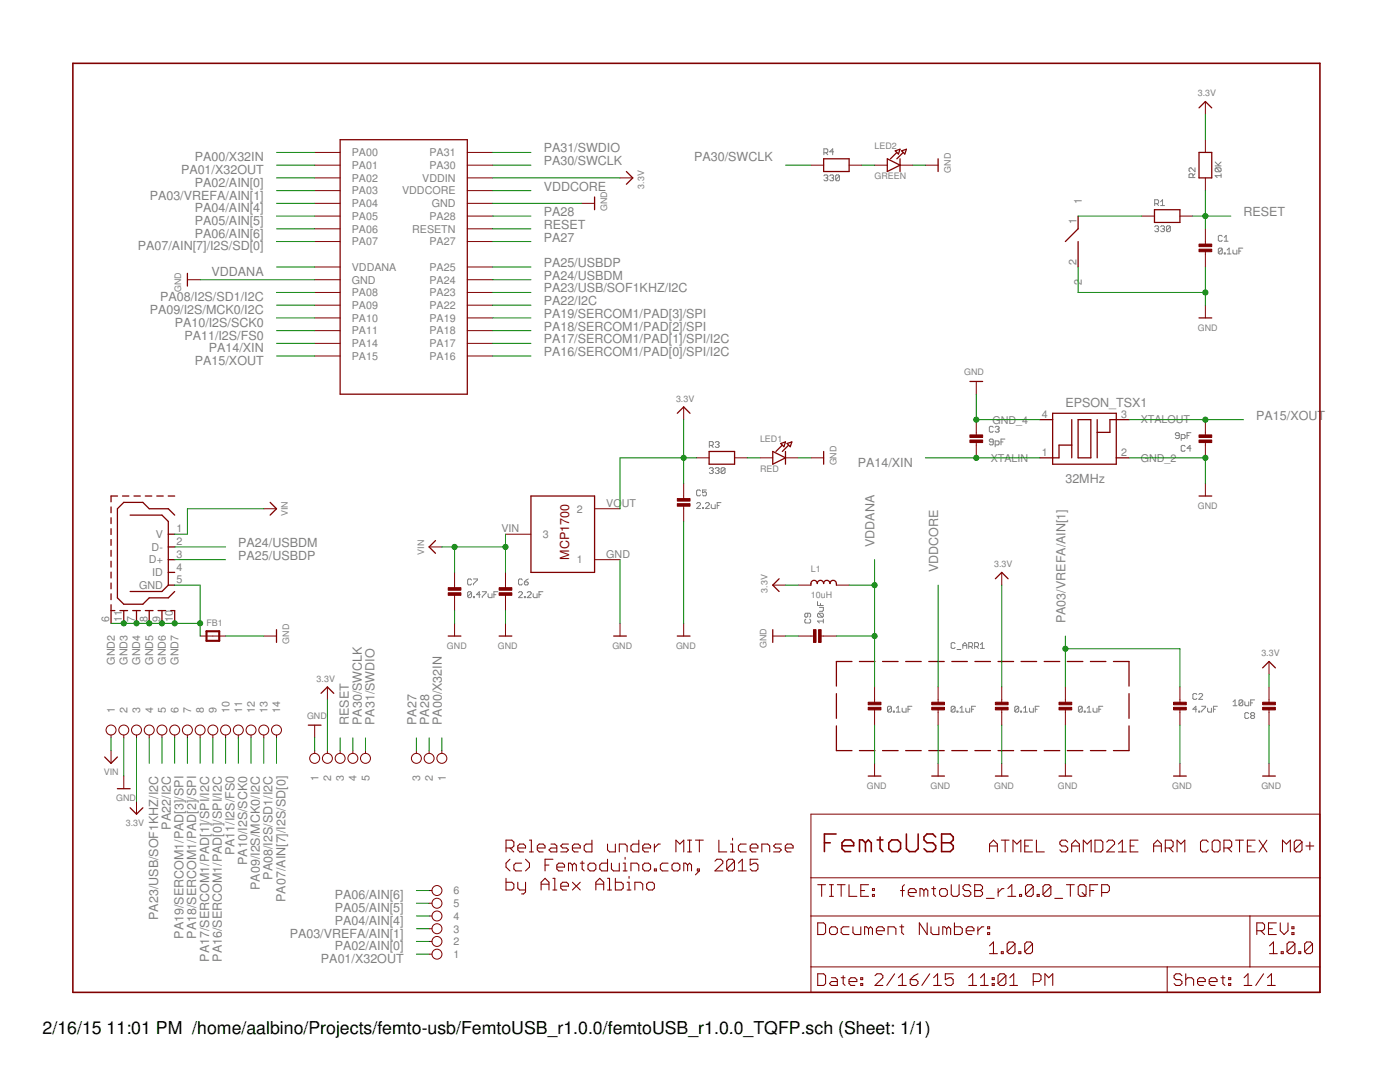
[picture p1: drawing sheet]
<svg xmlns="http://www.w3.org/2000/svg" width="279mm" height="216mm" viewBox="0 0 279 216" stroke-linecap="round" stroke-linejoin="round" font-family="sans-serif">
<defs><g id="words">
<g font-size="3.5">
<text x="8.5" y="206.4">2/16/15</text>
<text x="21.3" y="206.4">11:01 PM /home/aalbino/Projects/femto-usb/FemtoUSB_r1.0.0/femtoUSB_r1.0.0_TQFP.sch (Sheet: 1/1)</text>
</g>
<g font-size="2.5" fill="#808080">
<text x="36.1" y="34.7">PA01/X32OUT</text>
<text x="38.9" y="32.2">PA00/X32IN</text>
<text x="108.5" y="33">PA30/SWCLK</text>
<text x="108.5" y="30.4">PA31/SWDIO</text>
<text x="138.5" y="32.2">PA30/SWCLK</text>
<text x="29.9" y="39.8">PA03/VREFA/AIN[1]</text>
<text x="38.9" y="37.3">PA02/AIN[0]</text>
<text x="108.5" y="38">VDDCORE</text>
<text x="38.9" y="42.4">PA04/AIN[4]</text>
<text x="38.9" y="44.9">PA05/AIN[5]</text>
<text x="38.9" y="47.4">PA06/AIN[6]</text>
<text x="108.5" y="45.7">RESET</text>
<text x="108.5" y="43.1">PA28</text>
<text x="248.2" y="43.1">RESET</text>
<text x="27.5" y="50">PA07/AIN[7]/I2S/SD[0]</text>
<text x="108.5" y="53.3">PA25/USBDP</text>
<text x="108.5" y="48.2">PA27</text>
<text x="42.2" y="55">VDDANA</text>
<text x="108.5" y="58.3">PA23/USB/SOF1KHZ/I2C</text>
<text x="108.5" y="55.8">PA24/USBDM</text>
<text x="29.9" y="62.7">PA09/I2S/MCK0/I2C</text>
<text x="32" y="60.1">PA08/I2S/SD1/I2C</text>
<text x="34.9" y="65.2">PA10/I2S/SCK0</text>
<text x="108.5" y="66">PA18/SERCOM1/PAD[2]/SPI</text>
<text x="108.5" y="63.4">PA19/SERCOM1/PAD[3]/SPI</text>
<text x="108.5" y="60.9">PA22/I2C</text>
<text x="36.8" y="67.7">PA11/I2S/FS0</text>
<text x="41.7" y="70.3">PA14/XIN</text>
<text x="108.5" y="71">PA16/SERCOM1/PAD[0]/SPI/I2C</text>
<text x="108.5" y="68.5">PA17/SERCOM1/PAD[1]/SPI/I2C</text>
<text x="38.9" y="72.8">PA15/XOUT</text>
<text x="212.6" y="81.2">EPSON_TSX1</text>
<text x="250.7" y="83.7">PA15/XOUT</text>
<text x="171.2" y="93.1">PA14/XIN</text>
<text x="212.6" y="96.4">32MHz</text>
<text x="47.6" y="109.1">PA24/USBDM</text>
<text x="47.6" y="111.7">PA25/USBDP</text>
<text x="174.5" y="109.1" transform="rotate(-90 174.5 109.1)">VDDANA</text>
<text x="187.2" y="114.2" transform="rotate(-90 187.2 114.2)">VDDCORE</text>
<text x="212.6" y="124.4" transform="rotate(-90 212.6 124.4)">PA03/VREFA/AIN[1]</text>
<text x="69.6" y="144.7" transform="rotate(-90 69.6 144.7)">RESET</text>
<text x="72.2" y="144.7" transform="rotate(-90 72.2 144.7)">PA30/SWCLK</text>
<text x="74.7" y="144.7" transform="rotate(-90 74.7 144.7)">PA31/SWDIO</text>
<text x="83.1" y="144.7" transform="rotate(-90 83.1 144.7)">PA27</text>
<text x="85.6" y="144.7" transform="rotate(-90 85.6 144.7)">PA28</text>
<text x="88.2" y="144.7" transform="rotate(-90 88.2 144.7)">PA00/X32IN</text>
<text x="34.1" y="165.5" transform="rotate(-90 34.1 165.5)">PA22/I2C</text>
<text x="46.8" y="170.7" transform="rotate(-90 46.8 170.7)">PA11/I2S/FS0</text>
<text x="49.3" y="172.6" transform="rotate(-90 49.3 172.6)">PA10/I2S/SCK0</text>
<text x="51.9" y="177.6" transform="rotate(-90 51.9 177.6)">PA09/I2S/MCK0/I2C</text>
<text x="54.4" y="175.5" transform="rotate(-90 54.4 175.5)">PA08/I2S/SD1/I2C</text>
<text x="57" y="180" transform="rotate(-90 57 180)">PA07/AIN[7]/I2S/SD[0]</text>
<text x="66.8" y="179.5">PA06/AIN[6]</text>
<text x="31.6" y="183.6" transform="rotate(-90 31.6 183.6)">PA23/USB/SOF1KHZ/I2C</text>
<text x="66.8" y="184.6">PA04/AIN[4]</text>
<text x="66.8" y="182">PA05/AIN[5]</text>
<text x="36.6" y="187.3" transform="rotate(-90 36.6 187.3)">PA19/SERCOM1/PAD[3]/SPI</text>
<text x="39.2" y="187.3" transform="rotate(-90 39.2 187.3)">PA18/SERCOM1/PAD[2]/SPI</text>
<text x="41.7" y="191.9" transform="rotate(-90 41.7 191.9)">PA17/SERCOM1/PAD[1]/SPI/I2C</text>
<text x="44.3" y="191.9" transform="rotate(-90 44.3 191.9)">PA16/SERCOM1/PAD[0]/SPI/I2C</text>
<text x="57.8" y="187.1">PA03/VREFA/AIN[1]</text>
<text x="66.8" y="189.6">PA02/AIN[0]</text>
<text x="64.1" y="192.2">PA01/X32OUT</text>
</g>
<text font-size="2.5" fill="#800000" x="113.6" y="111.7" transform="rotate(-90 113.6 111.7)">MCP1700</text>
<g font-size="2.1" fill="#808080">
<text x="70.2" y="31.2">PA00</text>
<text x="70.2" y="33.7">PA01</text>
<text x="85.7" y="33.7">PA30</text>
<text x="85.7" y="31.2">PA31</text>
<text x="70.2" y="38.8">PA03</text>
<text x="70.2" y="41.3">PA04</text>
<text x="70.2" y="36.3">PA02</text>
<text x="80.2" y="38.8">VDDCORE</text>
<text x="84.3" y="36.3">VDDIN</text>
<text x="86.2" y="41.3">GND</text>
<text x="215.9" y="40.8" transform="rotate(-90 215.9 40.8)">1</text>
<text x="70.2" y="43.9">PA05</text>
<text x="70.2" y="46.4">PA06</text>
<text x="82.3" y="46.4">RESETN</text>
<text x="85.7" y="43.9">PA28</text>
<text x="214.8" y="44.7" transform="rotate(-90 214.8 44.7)">1</text>
<text x="70.2" y="49">PA07</text>
<text x="85.7" y="49">PA27</text>
<text x="214.8" y="52.9" transform="rotate(-90 214.8 52.9)">2</text>
<text x="70.2" y="54">VDDANA</text>
<text x="70.2" y="56.6">GND</text>
<text x="70.2" y="59.1">PA08</text>
<text x="85.7" y="59.1">PA23</text>
<text x="85.7" y="56.6">PA24</text>
<text x="85.7" y="54">PA25</text>
<text x="215.9" y="56.8" transform="rotate(-90 215.9 56.8)">2</text>
<text x="70.2" y="61.6">PA09</text>
<text x="70.2" y="64.2">PA10</text>
<text x="85.7" y="64.2">PA19</text>
<text x="85.7" y="61.7">PA22</text>
<text x="70.2" y="66.7">PA11</text>
<text x="70.2" y="69.3">PA14</text>
<text x="70.2" y="71.8">PA15</text>
<text x="85.7" y="71.8">PA16</text>
<text x="85.7" y="69.3">PA17</text>
<text x="85.7" y="66.7">PA18</text>
<text x="207.9" y="83.4">4</text>
<text x="223.8" y="83.4">3</text>
<text x="198.1" y="84.5">GND_4</text>
<text x="227.7" y="84.5">XTALOUT</text>
<text x="197.7" y="92.1">XTALIN</text>
<text x="207.9" y="91">1</text>
<text x="223.8" y="91">2</text>
<text x="227.7" y="92.1">GND_2</text>
<text x="121" y="101.2">VO</text>
<text x="124.1" y="101.2">UT</text>
<text x="31.1" y="107.4">V</text>
<text x="35.2" y="106.2">1</text>
<text x="100.1" y="106.2">VIN</text>
<text x="108.3" y="107.4">3</text>
<text x="115.1" y="102.3">2</text>
<text x="29.7" y="112.4">D+</text>
<text x="30.3" y="109.9">D-</text>
<text x="35.2" y="108.8">2</text>
<text x="35.2" y="111.3">3</text>
<text x="35.2" y="113.9">4</text>
<text x="115.1" y="112.4">1</text>
<text x="121" y="111.3">GND</text>
<text x="27.8" y="117.5">GND</text>
<text x="30.4" y="115">ID</text>
<text x="35.2" y="116.4">5</text>
<text x="21.8" y="124" transform="rotate(-90 21.8 124)">6</text>
<text x="24.3" y="124" transform="rotate(-90 24.3 124)">11</text>
<text x="26.9" y="124" transform="rotate(-90 26.9 124)">7</text>
<text x="29.4" y="124" transform="rotate(-90 29.4 124)">8</text>
<text x="32" y="124" transform="rotate(-90 32 124)">9</text>
<text x="34.5" y="124" transform="rotate(-90 34.5 124)">10</text>
<text x="22.9" y="132.7" transform="rotate(-90 22.9 132.7)">GND2</text>
<text x="25.5" y="132.7" transform="rotate(-90 25.5 132.7)">GND3</text>
<text x="28" y="132.7" transform="rotate(-90 28 132.7)">GND4</text>
<text x="30.5" y="132.7" transform="rotate(-90 30.5 132.7)">GND5</text>
<text x="33.1" y="132.7" transform="rotate(-90 33.1 132.7)">GND6</text>
<text x="35.6" y="132.7" transform="rotate(-90 35.6 132.7)">GND7</text>
<text x="22.9" y="142.4" transform="rotate(-90 22.9 142.4)">1</text>
<text x="25.5" y="142.4" transform="rotate(-90 25.5 142.4)">2</text>
<text x="28" y="142.4" transform="rotate(-90 28 142.4)">3</text>
<text x="30.5" y="142.4" transform="rotate(-90 30.5 142.4)">4</text>
<text x="33.1" y="142.4" transform="rotate(-90 33.1 142.4)">5</text>
<text x="35.6" y="142.4" transform="rotate(-90 35.6 142.4)">6</text>
<text x="38.2" y="142.4" transform="rotate(-90 38.2 142.4)">7</text>
<text x="40.7" y="142.4" transform="rotate(-90 40.7 142.4)">8</text>
<text x="43.2" y="142.4" transform="rotate(-90 43.2 142.4)">9</text>
<text x="45.8" y="142.4" transform="rotate(-90 45.8 142.4)">10</text>
<text x="48.3" y="142.4" transform="rotate(-90 48.3 142.4)">11</text>
<text x="50.9" y="142.4" transform="rotate(-90 50.9 142.4)">12</text>
<text x="53.4" y="142.4" transform="rotate(-90 53.4 142.4)">13</text>
<text x="55.9" y="142.4" transform="rotate(-90 55.9 142.4)">14</text>
<text x="63.6" y="155.8" transform="rotate(-90 63.6 155.8)">1</text>
<text x="66.1" y="155.8" transform="rotate(-90 66.1 155.8)">2</text>
<text x="68.6" y="155.8" transform="rotate(-90 68.6 155.8)">3</text>
<text x="71.2" y="155.8" transform="rotate(-90 71.2 155.8)">4</text>
<text x="73.7" y="155.8" transform="rotate(-90 73.7 155.8)">5</text>
<text x="83.9" y="155.8" transform="rotate(-90 83.9 155.8)">3</text>
<text x="86.4" y="155.8" transform="rotate(-90 86.4 155.8)">2</text>
<text x="88.9" y="155.8" transform="rotate(-90 88.9 155.8)">1</text>
<text x="90.5" y="178.5">6</text>
<text x="90.5" y="183.5">4</text>
<text x="90.5" y="181">5</text>
<text x="90.5" y="191.2">1</text>
<text x="90.5" y="188.6">2</text>
<text x="90.5" y="186.1">3</text>
</g>
<g font-size="1.8" fill="#808080">
<text x="239" y="19.2">3.3V</text>
<text x="174.5" y="29.8">LED2</text>
<text x="174.5" y="35.7">GREEN</text>
<text x="189.8" y="34.5" transform="rotate(-90 189.8 34.5)">GND</text>
<text x="128.6" y="37.6" transform="rotate(-90 128.6 37.6)">3.3V</text>
<text x="121.2" y="42.1" transform="rotate(-90 121.2 42.1)">GND</text>
<text x="36.1" y="58.2" transform="rotate(-90 36.1 58.2)">GND</text>
<text x="239" y="66">GND</text>
<text x="192.4" y="74.9">GND</text>
<text x="134.9" y="80.2">3.3V</text>
<text x="151.7" y="88.2">LED1</text>
<text x="151.7" y="94.2">RED</text>
<text x="166.9" y="92.9" transform="rotate(-90 166.9 92.9)">GND</text>
<text x="239" y="101.5">GND</text>
<text x="57.5" y="103" transform="rotate(-90 57.5 103)">VIN</text>
<text x="84.6" y="110.7" transform="rotate(-90 84.6 110.7)">VIN</text>
<text x="198.4" y="113.2">3.3V</text>
<text x="153.2" y="118.3" transform="rotate(-90 153.2 118.3)">3.3V</text>
<text x="161.8" y="119.3">10uH</text>
<text x="161.8" y="114.2">L1</text>
<text x="41.2" y="125">FB1</text>
<text x="57.7" y="128.4" transform="rotate(-90 57.7 128.4)">GND</text>
<text x="89.2" y="129.5">GND</text>
<text x="99.4" y="129.5">GND</text>
<text x="122.2" y="129.5">GND</text>
<text x="134.9" y="129.5">GND</text>
<text x="152.9" y="129.3" transform="rotate(-90 152.9 129.3)">GND</text>
<text x="251.7" y="131">3.3V</text>
<text x="63.2" y="136.1">3.3V</text>
<text x="61.3" y="143.4">GND</text>
<text x="20.7" y="154.6">VIN</text>
<text x="23.2" y="159.9">GND</text>
<text x="173" y="157.4">GND</text>
<text x="185.7" y="157.4">GND</text>
<text x="198.4" y="157.4">GND</text>
<text x="211.1" y="157.4">GND</text>
<text x="234" y="157.4">GND</text>
<text x="251.7" y="157.4">GND</text>
<text x="25.1" y="164.7">3.3V</text>
</g>
</g></defs>
<g fill="none" stroke="#808080" stroke-width=".2">
<path d="M164.4 35.1l.2-.2h.4l.2 .2-.2 .4M164.4 30.5h.6l.2-.2v-.4l-.2-.2h-.6v1.2M164.8 35.5h.2M164.8 30.5l.4 .4M165 35.5l.2 .2-.2 .4h-.4l-.2-.2M165.6 35.1l.2-.2h.4l.2 .2-.2 .4M166 35.5h.2M166.2 35.5l.2 .2-.2 .4h-.4l-.2-.2M166.4 30.3h-.8l.6-.6v1.2M167.5 35.1l-.2-.2h-.3l-.2 .2v.8M167.5 35.1v.8l-.2 .2h-.3l-.2-.2M167.5 35.1l-.7 .8"/>
<path d="M238.1 35.4v-.5l-.2-.2h-.4l-.2 .2v.5h1.2M238.5 33.5v.8l-.8-.8-.4 .2v.4l.2 .2M238.5 34.7l-.4 .4M242.5 33.1h1.2M242.5 32.3l.8 .8M242.7 33.5h.8l.2 .2v.4l-.2 .2M242.7 33.5l-.2 .2v.4l.2 .2h.8M242.7 33.5l.8 .8M243.7 35.1h-1.2l.4 .3M243.7 34.7v.7M243.7 32.3l-.6 .6M230.4 45.3l.3-.2h.3l.2 .2-.2 .4"/>
<path d="M230.4 40.6h.6l.2-.2v-.4l-.2-.1h-.6v1.1M230.8 45.7h.2M230.8 40.6l.4 .4M231 45.7l.2 .1-.2 .4h-.3l-.3-.2M231.6 45.3l.2-.2h.4l.2 .2-.2 .4M231.6 40.3l.4-.4v1.1M231.6 41h.8M232 45.7h.2M232.2 45.7l.2 .1-.2 .4h-.4l-.2-.2M233.6 45.3l-.2-.2h-.4l-.2 .2v.7M233.6 45.3v.7l-.2 .2h-.4l-.2-.2M233.6 45.3l-.8 .7"/>
<path d="M243.9 47.2l-.2-.2h-.3l-.3 .2v.7l.3 .2h.3l.2-.2M243.9 49.7l-.2-.2h-.3l-.3 .2v.8M243.9 49.7v.8l-.2 .2h-.3l-.3-.2M243.9 49.7l-.8 .8M244.3 50.5h.2v.2h-.2zM244.3 48.1h.8M244.3 47.4l.4-.4v1.1M244.9 50.7h.8M244.9 49.9l.4-.4v1.2M246.1 49.9v.6l.2 .2h.5v-.8M247.2 50.1h.4M248 49.5h-.8v1.2"/>
<path d="M139.8 98l-.2-.2h-.4l-.2 .2v.7l.2 .2h.4l.2-.2M141 97.8h-.8v.5l.4-.2 .4 .2v.4l-.2 .2h-.4l-.2-.2M141.6 93.5l.2-.2h.4l.1 .2-.1 .4M141.6 88.9h.6l.1-.2v-.4l-.1-.2h-.6v1.2M142 93.9h.2M142 88.9l.3 .4M142.2 93.9l.1 .2-.1 .4h-.4l-.2-.2M142.7 93.5l.2-.2h.4l.2 .2-.2 .4M142.7 88.3l.2-.2h.4l.2 .2-.2 .4M143.1 93.9h.2M143.1 88.7h.2M143.3 93.9l.2 .2-.2 .4h-.4l-.2-.2"/>
<path d="M143.3 88.7l.2 .2-.2 .4h-.4l-.2-.2M144.7 93.5l-.2-.2h-.4l-.2 .2v.8M144.7 93.5v.8l-.2 .2h-.4l-.2-.2M144.7 93.5l-.8 .8M198.2 88.2h-.6l-.2-.2 .2-.4h.4l.2 .2v.8l-.2 .2h-.4l-.2-.2M198.2 85.3l-.2-.2h-.4l-.2 .2v.7l.2 .2h.4l.2-.2M198.6 88.8h.6l.2-.2v-.4l-.2-.2h-.6v1.2M198.6 85.3l.2-.2h.4l.2 .2-.2 .3M199 85.6h.2M199.2 85.6l.2 .2-.2 .4h-.4l-.2-.2M199.8 88.2h.4M200.6 87.6h-.8v1.2"/>
<path d="M235.4 86.9h-.6l-.2-.2 .2-.4h.3l.3 .2v.8l-.3 .2h-.3l-.2-.2M235.7 87.5h.6l.2-.2v-.4l-.2-.2h-.6v1.2M236.5 89.1l-.2-.2h-.4l-.2 .2v.8l.2 .1h.4l.2-.1M236.9 86.9h.4M237.7 86.3h-.8v1.2M237.7 89.5h-.8l.6-.6v1.1M94.1 118.3v.7l-.2 .3h-.4l-.2-.3M94.1 118.3l-.2-.2h-.4l-.2 .2v.7M94.1 115.7l-.2-.2h-.4l-.2 .2v.8l.2 .2h.4l.2-.2M94.1 118.3l-.8 .7M94.5 119h.2v.3h-.2zM94.5 115.5h.8v.2l-.8 .8v.2"/>
<path d="M95.8 118.7h-.7l.6-.6v1.2M96.2 118.1h.8v.2l-.8 .7v.3M97.4 118.5v.5l.2 .3h.6v-.8M98.6 118.7h.4M99.4 118.1h-.8v1.2M103.5 118.3l.2-.2h.4l.1 .2v.2l-.7 .8h.7M104.2 115.7l-.1-.2h-.4l-.2 .2v.8l.2 .2h.4l.1-.2M104.6 119h.2v.3h-.2zM104.6 116.1h.6l.2 .4-.2 .2h-.4l-.2-.2zM105.2 118.3l.2-.2h.4l.2 .2v.2l-.8 .8h.8M105.4 115.5l-.8 .6M106.4 118.5v.5l.2 .3h.6v-.8"/>
<path d="M107.6 118.7h.3M108.4 118.1h-.8v1.2M139 100.5l.2-.2h.4l.2 .2v.2l-.8 .8h.8M140.2 101.3h.2v.2h-.2zM140.8 100.5l.2-.2h.4l.2 .2v.2l-.8 .8h.8M141.9 100.7v.6l.3 .2h.5v-.8M143.1 100.9h.4M143.9 100.3h-.8v1.2M160.8 123.5l-.2 .2v.4l.2 .2h.8l.2-.2v-.4l-.2-.2M161.2 122.4v.6l-.2 .1-.4-.1v-.4l.2-.2h.8l.2 .2v.4l-.2 .1M163.2 120v.8h1.1M163.3 122.4h.8l.2 .2v.4l-.2 .1"/>
<path d="M163.3 122.4l-.1 .2v.4l.1 .1h.8M163.3 122.4l.8 .7M163.5 121.2h.8v.6l-.2 .2h-.6M163.7 120.4v.4M164.3 123.9h-1.1l.3 .4M164.3 123.5v.8M190.6 128.4l-.2-.2h-.4l-.2 .2v.8l.2 .2h.4l.2-.2M191 129.6h.8M192.2 129.4v-.8l.4-.4 .3 .4v.8M192.2 128.8h.7M193.3 129h.6l.2-.2v-.4l-.2-.2h-.6v1.2M193.7 129l.4 .4"/>
<path d="M194.5 129h.6l.2-.2v-.4l-.2-.2h-.6v1.2M194.9 129l.4 .4M195.7 129.4h.7M195.7 128.6l.3-.4v1.2M238.8 138.6l-.1-.2h-.4l-.2 .2v.8l.2 .2h.4l.1-.2M239.2 138.6l.2-.2h.4l.2 .2v.2l-.8 .8h.8M248 139.8l-.2-.1h-.3l-.2 .1v.8M248 139.8v.8l-.2 .2h-.3l-.2-.2M248 139.8l-.7 .8M250.4 139.7h-.8v1.1M177.9 141.1v.8l-.2 .2h-.4l-.2-.2M177.9 141.1l-.2-.2h-.4l-.2 .2v.8"/>
<path d="M177.9 141.1l-.8 .8M178.3 141.9h.2v.2h-.2zM178.9 142.1h.8M178.9 141.3l.4-.4v1.2M180 141.3v.6l.2 .2h.6v-.8M181.2 141.5h.4M182 140.9h-.8v1.2M190.6 141.1v.8l-.2 .2h-.4l-.2-.2M190.6 141.1l-.2-.2h-.4l-.2 .2v.8M190.6 141.1l-.8 .8M191 141.9h.2v.2h-.2zM191.6 142.1h.8"/>
<path d="M191.6 141.3l.4-.4v1.2M192.7 141.3v.6l.2 .2h.6v-.8M193.9 141.5h.4M194.7 140.9h-.8v1.2M203.3 141.1v.8l-.2 .2h-.4l-.2-.2M203.3 141.1l-.2-.2h-.4l-.2 .2v.8M203.3 141.1l-.8 .8M203.7 141.9h.2v.2h-.2zM204.3 142.1h.7M204.3 141.3l.4-.4v1.2M205.4 141.3v.6l.2 .2h.6v-.8M206.6 141.5h.4"/>
<path d="M207.4 140.9h-.8v1.2M216 141.1v.8l-.2 .2h-.4l-.2-.2M216 141.1l-.2-.2h-.4l-.2 .2v.8M216 141.1l-.8 .8M216.4 141.9h.2v.2h-.2zM217 142.1h.7M217 141.3l.4-.4v1.2M218.1 141.3v.6l.2 .2h.6v-.8M219.3 141.5h.4M220.1 140.9h-.8v1.2M238.8 141.5h-.7l.6-.6v1.2M239.2 141.9h.2v.2h-.2z"/>
<path d="M239.8 140.9h.8v.2l-.8 .8v.2M241 141.3v.6l.2 .2h.6v-.8M242.2 141.5h.3M243 140.9h-.8v1.2M246.1 140l.4-.3v1.1M246.1 140.8h.8M248.4 140v.6l.2 .2h.6v-.8M249.2 142.4l-.2-.2h-.4l-.2 .2v.8l.2 .2h.4l.2-.2M249.6 140.3h.4M249.8 142.8l-.2-.2 .2-.4h.4l.2 .2-.2 .4M249.8 142.8l-.2 .2 .2 .4h.4l.2-.2-.2-.4M249.8 142.8h.4"/>
</g>
<g fill="none" stroke="#800000" stroke-width=".32">
<path d="M14.5 12.6h248.9v185.4h-248.9zM164.5 168.2h1.2M166.9 166.4h-2.4v3.5M168 168.8h2.4v-.6l-.6-.6h-1.2l-.6 .6v1.2l.6 .5h1.2M172.7 168.2l-.6-.6h-.6v2.3M172.7 168.2v1.7M172.7 168.2l.6-.6 .6 .6v1.7M175 167.6h1.2M175.6 167v2.4l.6 .5M177.4 168.2l.6-.6h1.1l.6 .6v1.2l-.6 .5h-1.1l-.6-.5zM180.9 166.4v3l.6 .5h1.1l.6-.5v-3M186.7 167l-.5-.6h-1.2l-.6 .6v.6l.6 .6h1.2l.5 .6v.6l-.5 .5h-1.2l-.6-.5"/>
<path d="M187.9 166.4h1.8l.5 .6v.6l-.5 .6 .5 .6v.6l-.5 .5h-1.8zM187.9 168.2h1.8"/>
</g>
<g fill="none" stroke="#800000" stroke-width=".21">
<path d="M101 169.2h1.2l.4-.4v-.8l-.4-.4h-1.2v2.4M101 175.3v2.3h1.2l.4-.4v-.8l-.4-.4h-1.2M101.8 171.4l-.8 .8v.8l.8 .8M101.8 169.2l.8 .8M103.3 169.2h1.6v-.4l-.4-.4h-.8l-.4 .4v.8l.4 .4h.8M103.3 176v1.2l.4 .4h1.2M104.1 172.2h-1.2l-.3 .4v.8l.3 .4h1.2M104.9 176v2l-.4 .4h-.4M104.9 171.4l.8 .8v.8l-.8 .8M105.7 167.6h.3v2.4M105.7 170h.7M107.2 169.2h1.6v-.4l-.4-.4h-.8l-.4 .4v.8l.4 .4h.8"/>
<path d="M108 177.6v-1.6l.8-.7 .8 .7v1.6M108 176.4h1.6M108.8 172.6h.8M110 168.4h.7l.4 .4v1.2h-1.1l-.4-.4 .4-.4h1.1M110.3 171.4h-1.5v2.4M110.3 177.6h.8M110.3 175.3h.4v2.3M111.1 173h1.6v-.4l-.4-.4h-.8l-.4 .4v.8l.4 .4h.8M111.9 176.8h1.6v-.4l-.4-.4h-.8l-.4 .4v.8l.4 .4h.8M113.5 168.4h-1.2l-.4 .4 .4 .4h.8l.4 .4-.4 .4h-1.2M114.2 169.2h1.6v-.4l-.4-.4h-.8l-.4 .4v.8l.4 .4h.8M114.2 172.6v1.2"/>
<path d="M114.2 172.6l-.3-.4h-.4v1.6M114.2 172.6l.4-.4 .4 .4v1.2M114.2 176l1.6 1.6M115.8 172.2h.8M115.8 176l-1.6 1.6M116.2 171.8v1.6l.4 .4M117.3 172.6l.5-.4h.7l.4 .4v.8l-.4 .4h-.7l-.5-.4zM118.1 167.6v2.4h-1.1l-.4-.4v-.8l.4-.4h1.1M118.9 177.6v-1.6l.8-.7 .8 .7v1.6M118.9 176.4h1.6M121.2 168.4v1.2l.4 .4h1.2v-1.6M121.2 171.4v2.4h-1.1l-.4-.4v-.8l.4-.4h1.1"/>
<path d="M121.2 177.6h.8M121.2 175.3h.4v2.3M122 172.2v1.2l.4 .4h1.2v-1.6M122.8 175.3v2.3h1.2l.4-.4v-.8l-.4-.4h-1.2M123.6 170v-1.6h1.2l.4 .4v1.2M124.4 172.2h.4v1.6M124.4 173.8h.8M124.8 171.1v.3M125.2 177.6h.7M125.2 176h.3v1.6M125.5 174.9v.4M125.9 173.8v-1.6h1.2l.4 .4v1.2"/>
<path d="M126.7 177.6v-1.6h1.2l.4 .4v1.2M127.5 167.6v2.4h-1.2l-.4-.4v-.8l.4-.4h1.2M128.3 169.2h1.5v-.4l-.4-.4h-.7l-.4 .4v.8l.4 .4h.7M128.7 172.2h.7l.4 .4v.8l-.4 .4h-.7l-.4-.4v-.8zM129.1 176.4l.3-.4h.8l.4 .4v.8l-.4 .4h-.8l-.3-.4zM130.6 168.4v1.6M130.6 173.4h.4v.4h-.4zM131.8 168.4h-.4l-.8 .8M133.3 172.2h-1.1l-.4 .4v.8l.4 .4h1.1M134.5 172.2h.8l.4 .4v.8l-.4 .4h-.8l-.4-.4v-.8zM134.9 170v-2.4l.8 .8 .8-.8v2.4M137.2 167.6h.8"/>
<path d="M137.2 170h.8M137.2 172.6l-.4-.4h-.3v1.6M137.2 172.6v1.2M137.2 172.6l.4-.4 .4 .4v1.2M137.6 167.6v2.4M138.8 167.6h1.6M139.2 173.4h.4v.4h-.4zM139.6 167.6v2.4M139.6 173.8l-.8 .8M142.7 171.8l.4-.4h.7l.5 .4v.4l-1.6 1.6h1.6M143.5 167.6v2.4h1.5M145.8 170h.8"/>
<path d="M145.8 168.4h.4v1.6M146.2 167.3v.3M146.6 171.8v1.6l-.4 .4h-.8l-.4-.4M146.6 171.8l-.4-.4h-.8l-.4 .4v1.6M146.6 171.8l-1.6 1.6M147.4 173.8h1.5M147.4 172.2l.7-.8v2.4M148.9 168.4h-1.1l-.4 .4v.8l.4 .4h1.1M149.7 169.2h1.6v-.4l-.4-.4h-.8l-.4 .4v.8l.4 .4h.8M151.3 171.4h-1.6v1.2l.8-.4h.4l.4 .4v.8l-.4 .4h-.8l-.4-.4M152 170v-1.6h1.2l.4 .4v1.2M155.9 168.4h-1.1l-.4 .4 .4 .4h.8l.3 .4-.3 .4h-1.2"/>
<path d="M156.7 169.2h1.6v-.4l-.4-.4h-.8l-.4 .4v.8l.4 .4h.8M163.2 176.5h1.6M164 176.5v2.4M165.5 176.5h.8M165.5 178.9h.8M165.9 176.5v2.4M167.1 176.5h1.6M167.9 176.5v2.4M169.4 176.5v2.4h1.6M171.8 177.7h.8M173.3 176.5h-1.5v2.4h1.5M174.1 178.5h.4v.4h-.4z"/>
<path d="M174.1 177.3h.4v.4h-.4zM179.7 177.7h.8M180.5 176.5l-.4 .4v2M181.3 178.1h1.5v-.4l-.4-.4h-.7l-.4 .4v.8l.4 .4h.7M184.4 177.7l-.4-.4h-.4v1.6M184.4 177.7v1.2M184.4 177.7l.4-.4 .4 .4v1.2M185.9 177.3h.8M186.3 176.9v1.6l.4 .4M187.5 177.7l.4-.4h.8l.4 .4v.8l-.4 .4h-.8l-.4-.4zM189.8 176.5v2l.4 .4h.8l.4-.4v-2M193.7 176.9l-.3-.4h-.8l-.4 .4v.4l.4 .4h.8l.3 .4v.4l-.3 .4h-.8l-.4-.4"/>
<path d="M194.5 176.5h1.2l.4 .4v.4l-.4 .4 .4 .4v.4l-.4 .4h-1.2zM194.5 177.7h1.2M196.8 179.3h1.6M197.5 170v-1.6l.8-.8 .8 .8v1.6M197.5 168.8h1.6M199.2 177.3v1.6M199.8 167.6h1.6M200.4 177.3h-.4l-.8 .8M200.6 167.6v2.4M201.1 178.9h1.6M201.1 177.3l.8-.8v2.4M202.2 170v-2.4l.7 .8 .8-.8v2.4"/>
<path d="M203.5 178.5h.4v.4h-.4zM204.5 168.8h.8M206.1 167.6h-1.6v2.4h1.6M206.2 176.9v1.6l-.4 .4h-.8l-.3-.4M206.2 176.9l-.4-.4h-.8l-.3 .4v1.6M206.2 176.9l-1.5 1.6M206.8 167.6v2.4h1.6M207 178.5h.4v.4h-.4zM209.7 176.9l-.4-.4h-.7l-.4 .4v1.6M209.7 176.9v1.6l-.4 .4h-.7l-.4-.4M209.7 176.9l-1.5 1.6M210.5 179.3h1.6"/>
<path d="M212.8 176.5h1.6M213.1 168l-.4-.4h-.8l-.4 .4v.4l.4 .4h.8l.4 .4v.4l-.4 .4h-.8l-.4-.4M213.6 176.5v2.4M213.9 168.8h1.5M213.9 170v-1.6l.7-.8 .8 .8v1.6M215.2 176.9l.4-.4h.7l.4 .4v1.6l-.4 .4h-.7l-.4-.4zM216 178.1l.7 .8M216.2 170v-2.4l.8 .8 .8-.8v2.4M217.5 177.7h.8M218.5 167.6h1.2l.4 .4v1.6l-.4 .4h-1.2zM219.1 176.5h-1.6v2.4M219.9 178.1h1.1l.4-.4v-.8l-.4-.4h-1.1v2.4"/>
<path d="M220.9 168l.4-.4h.7l.4 .4v.4l-1.5 1.6h1.5M223.2 170h1.6M223.2 168.4l.8-.8v2.4M225.6 168.8h.7M227.1 167.6h-1.5v2.4h1.5M230.2 168.8h1.6M230.2 170v-1.6l.8-.8 .8 .8v1.6M232.6 169.2h1.1l.4-.4v-.8l-.4-.4h-1.1v2.4M233.3 169.2l.8 .8M234.9 170v-2.4l.8 .8 .8-.8v2.4M241.1 168l-.4-.4h-.7l-.4 .4v1.6l.4 .4h.7l.4-.4M241.9 168l.4-.4h.8l.4 .4v1.6l-.4 .4h-.8l-.4-.4z"/>
<path d="M244.3 169.2h1.1l.4-.4v-.8l-.4-.4h-1.1v2.4M245 169.2l.8 .8M246.6 167.6h1.6M247.4 167.6v2.4M248.9 168.8h.8M250.5 167.6h-1.6v2.4h1.6M251.3 167.6l1.5 2.4M252.8 167.6l-1.5 2.4M255.9 170v-2.4l.8 .8 .8-.8v2.4M259.8 168l-.3-.4h-.8l-.4 .4v1.6M259.8 168v1.6l-.3 .4h-.8l-.4-.4M259.8 168l-1.5 1.6"/>
<path d="M260.6 168.8h1.6M261.4 168v1.6M163.2 184.1h1.2l.4 .4v1.6l-.4 .4h-1.2zM163.2 194.3h1.2l.4 .4v1.6l-.4 .3h-1.2zM165.5 185.3l.4-.4h.8l.4 .4v.8l-.4 .4h-.8l-.4-.4zM165.9 195.1h.8l.4 .4v1.1h-1.2l-.4-.3 .4-.4h1.2M167.9 195.1h.8M168.3 194.7v1.6l.4 .3M169.4 195.9h1.6v-.4l-.4-.4h-.8l-.4 .4v.8l.4 .3h.8M169.4 184.9h-1.1l-.4 .4v.8l.4 .4h1.1M170.2 184.9v1.2l.4 .4h1.2v-1.6M171.8 196.3h.4v.3h-.4z"/>
<path d="M171.8 195.1h.4v.4h-.4zM173.3 185.3l-.3-.4h-.4v1.6M173.3 185.3l.4-.4 .4 .4v1.2M173.3 185.3v1.2M174.6 194.7l.4-.4h.8l.4 .4v.4l-1.6 1.5h1.6M174.9 185.7h1.6v-.4l-.4-.4h-.8l-.4 .4v.8l.4 .4h.8M177.2 186.5v-1.6h1.2l.4 .4v1.2M178.5 194.3l-1.5 2.3M179.3 196.6h1.6M179.3 195.1l.8-.8v2.3M179.6 184.9h.8M180 184.5v1.6l.4 .4"/>
<path d="M181.7 195.5h1.1l.4 .4v.4l-.4 .3h-.8l-.3-.3zM183.2 194.3l-.8 .4-.7 .8M185 184.1v2.4l-1.5-2.4v2.4M185.5 194.3l-1.5 2.3M185.8 184.9v1.2l.4 .4h1.2v-1.6M186.3 196.6h1.6M186.3 195.1l.8-.8v2.3M188.9 185.3l-.4-.4h-.3v1.6M188.9 185.3v1.2M188.9 185.3l.4-.4 .4 .4v1.2M190.2 194.3h-1.5v1.2l.7-.4h.4l.4 .4v.8l-.4 .3h-.7l-.4-.3M190.5 184.1v2.4h1.2l.3-.4v-.8l-.3-.4h-1.2"/>
<path d="M192.8 185.7h1.6v-.4l-.4-.4h-.8l-.4 .4v.8l.4 .4h.8M193.3 196.6h1.6M193.3 195.1l.8-.8v2.3M195.2 184.9v1.6M195.7 196.6h1.5M195.7 195.1l.7-.8v2.3M196.3 184.9h-.4l-.7 .8M197.1 186.1h.4v.4h-.4zM197.1 184.9h.4v.4h-.4zM197.5 190.3h1.6M197.5 188.7l.8-.7v2.3M198 196.3h.4v.3h-.4z"/>
<path d="M198 195.1h.4v.4h-.4zM199.8 189.9h.4v.4h-.4zM200.7 194.7v1.6l-.3 .3h-.8l-.4-.3M200.7 194.7l-.3-.4h-.8l-.4 .4v1.6M200.7 194.7l-1.5 1.6M201.5 196.6h1.6M201.5 195.1l.8-.8v2.3M202.6 188.3v1.6l-.4 .4h-.8l-.4-.4M202.6 188.3l-.4-.3h-.8l-.4 .3v1.6M202.6 188.3l-1.6 1.6M203.3 189.9h.4v.4h-.4zM206.1 188.3v1.6l-.4 .4h-.8l-.4-.4"/>
<path d="M206.1 188.3l-.4-.3h-.8l-.4 .3v1.6M206.1 188.3l-1.6 1.6M206.2 195.9h1.2l.4-.4v-.8l-.4-.4h-1.2v2.3M208.5 196.6v-2.3l.8 .8 .8-.8v2.3M235.9 194.7l-.4-.4h-.8l-.4 .4v.4l.4 .4h.8l.4 .4v.4l-.4 .3h-.8l-.4-.3M236.6 195.5l.4-.4h.8l.4 .4v1.1M236.6 194.3v2.3M239 195.9h1.5v-.4l-.3-.4h-.8l-.4 .4v.8l.4 .3h.8M241.3 195.9h1.6v-.4l-.4-.4h-.8l-.4 .4v.8l.4 .3h.8M243.7 195.1h.8M244.1 194.7v1.6l.4 .3M245.2 196.3h.4v.3h-.4z"/>
<path d="M245.2 195.1h.4v.4h-.4zM248.3 196.6h1.5M248.3 195.1l.8-.8v2.3M250.8 185.7h1.2l.4-.4v-.8l-.4-.4h-1.2v2.4M251.6 185.7l.8 .8M252.2 194.3l-1.6 2.3M253 196.6h1.5M253 195.1l.7-.8v2.3M253.2 185.3h.7M253.4 188.7l.7-.7v2.3M253.4 190.3h1.5M254.7 184.1h-1.5v2.4h1.5"/>
<path d="M255.5 184.1v1.6l.8 .8 .7-.8v-1.6M255.7 189.9h.4v.4h-.4zM257.8 186.1h.4v.4h-.4zM257.8 184.9h.4v.4h-.4zM258.4 188.3v1.6l-.4 .4h-.7l-.4-.4M258.4 188.3l-.4-.3h-.7l-.4 .3v1.6M258.4 188.3l-1.5 1.6M259.2 189.9h.4v.4h-.4zM261.9 188.3v1.6l-.4 .4h-.7l-.4-.4M261.9 188.3l-.4-.3h-.7l-.4 .3v1.6M261.9 188.3l-1.5 1.6"/>
</g>
<g fill="none" stroke="#800000" stroke-width=".2">
<path d="M62.8 30.4h5.1M62.8 33h5.1M62.8 38h5.1M62.8 35.5h5.1M93.3 30.4h5M93.3 33h5M93.3 38h5M93.3 35.5h5M123.7 35.5h2.6M161.8 33h2.6M169.5 33h2.5M174.5 33h2.6"/>
<path d="M179.6 33h2.6M184.7 33h2.5M240.6 20.3v2.5M240.6 27.9v2.5M240.6 35.5v2.5M37.4 55.8h2.5M62.8 40.6h5.1M62.8 43.1h5.1M62.8 45.7h5.1M62.8 48.2h5.1M62.8 53.3h5.1M62.8 55.8h5.1"/>
<path d="M62.8 58.4h5.1M93.3 40.6h5M93.3 43.1h5M93.3 45.7h5M93.3 48.2h5M93.3 53.3h5M93.3 55.8h5M93.3 58.4h5M116.1 40.6h2.6M227.9 43.1h2.5M235.5 43.1h2.5M240.6 45.7v3.3"/>
<path d="M240.6 50v3.3M62.8 60.9h5.1M62.8 63.4h5.1M62.8 66h5.1M62.8 68.5h5.1M62.8 71h5.1M93.3 60.9h5M93.3 63.4h5M93.3 66h5M93.3 68.5h5M93.3 71h5M194.8 76.1v2.6"/>
<path d="M240.6 60.9v2.5M136.4 81.2v2.5M136.4 96.4v3.3M139 91.4h2.5M146.6 91.4h2.5M151.7 91.4h2.5M156.8 91.4h2.5M161.8 91.4h2.6M194.8 83.7v3.3M194.8 88.1v3.3M240.6 83.7v3.3M240.6 88.1v3.3"/>
<path d="M240.6 96.4v2.6M52.6 101.5h2.6M85.6 109.1h2.6M90.7 114.2v3.3M90.7 118.5v3.3M100.9 106.6h5.1M100.9 114.2v3.3M100.9 118.5v3.3M118.7 101.5h5M118.7 111.7h5M136.4 100.8v3.3M154.2 116.8h2.6"/>
<path d="M159.3 116.8h2.5M166.9 116.8h2.6M199.9 114.2v2.6M39.9 126.9h5.1M52.6 126.9h2.6M65.3 137.1v2.5M90.7 124.4v2.5M100.9 124.4v2.5M123.7 124.4v2.5M136.4 124.4v2.5M154.2 126.9h2.6M159.3 126.9h3.3"/>
<path d="M163.6 126.9h3.3M174.5 137.1v3.3M187.2 137.1v3.3M199.9 137.1v3.3M212.6 137.1v3.3M235.5 137.1v3.3M253.3 132v2.5M253.3 137.1v3.3M22.2 146.7v.5M22.2 149.8v2.5M24.7 146.7v.5M24.7 154.9v2.5"/>
<path d="M27.2 146.7v.5M27.2 159.9v2.6M29.8 146.7v.5M32.3 146.7v.5M34.9 146.7v.5M37.4 146.7v.5M39.9 146.7v.5M42.5 146.7v.5M45 146.7v.5M47.6 146.7v.5M50.1 146.7v.5M52.6 146.7v.5"/>
<path d="M55.2 146.7v.5M62.8 144.7v2.5M62.8 149.8v.5M65.3 149.8v.5M67.9 149.8v.5M70.4 149.8v.5M72.9 149.8v.5M83.1 149.8v.5M85.6 149.8v.5M88.2 149.8v.5M174.5 141.4v3.3M174.5 152.3v2.6"/>
<path d="M187.2 141.4v3.3M187.2 152.3v2.6M199.9 141.4v3.3M199.9 152.3v2.6M212.6 141.4v3.3M212.6 152.3v2.6M235.5 141.4v3.3M235.5 152.3v2.6M253.3 141.4v3.3M253.3 152.3v2.6M85.6 177.7h.6M161.8 162.5h101.6v35.5h-101.6z"/>
<path d="M161.8 175.2h101.6M85.6 182.8h.6M85.6 190.4h.6M85.6 187.9h.6M85.6 185.3h.6M85.6 180.2h.6M161.8 182.8h101.6M161.8 192.9h101.6M232.9 192.9v5.1M249.4 182.8v10.1"/>
<circle cx="22.2" cy="145.7" r=".99"/>
<circle cx="24.7" cy="145.7" r=".99"/>
<circle cx="27.2" cy="145.7" r=".99"/>
<circle cx="29.8" cy="145.7" r=".99"/>
<circle cx="32.3" cy="145.7" r=".99"/>
<circle cx="34.9" cy="145.7" r=".99"/>
<circle cx="37.4" cy="145.7" r=".99"/>
<circle cx="39.9" cy="145.7" r=".99"/>
<circle cx="42.5" cy="145.7" r=".99"/>
<circle cx="45" cy="145.7" r=".99"/>
<circle cx="47.6" cy="145.7" r=".99"/>
<circle cx="50.1" cy="145.7" r=".99"/>
<circle cx="52.6" cy="145.7" r=".99"/>
<circle cx="55.2" cy="145.7" r=".99"/>
<circle cx="62.8" cy="151.3" r=".99"/>
<circle cx="65.3" cy="151.3" r=".99"/>
<circle cx="67.9" cy="151.3" r=".99"/>
<circle cx="70.4" cy="151.3" r=".99"/>
<circle cx="72.9" cy="151.3" r=".99"/>
<circle cx="83.1" cy="151.3" r=".99"/>
<circle cx="85.6" cy="151.3" r=".99"/>
<circle cx="88.2" cy="151.3" r=".99"/>
<circle cx="87.2" cy="177.7" r=".99"/>
<circle cx="87.2" cy="180.2" r=".99"/>
<circle cx="87.2" cy="185.3" r=".99"/>
<circle cx="87.2" cy="182.8" r=".99"/>
<circle cx="87.2" cy="187.9" r=".99"/>
<circle cx="87.2" cy="190.4" r=".99"/>
</g>
<g fill="none" stroke="#800000" stroke-width=".25">
<path d="M67.9 27.9h25.4v50.8h-25.4zM118.7 39.3v2.5M125 34.2l1.3 1.3-1.3 1.3M164.4 31.7h5.1v2.5h-5.1zM177.1 31.7l2.5 1.3-2.5 1.2zM178.7 30.1l.9-.3-.3 .9zM179 30.4l-1.3 1.3M179.6 31.7v2.5M179.9 30.1l1-.3-.3 .9zM180.3 30.4l-1.3 1.3M187.2 31.7v2.5M239.3 30.4h2.5v5.1h-2.5z"/>
<path d="M239.3 21.5l1.3-1.2 1.2 1.2M37.4 54.5v2.6M215.2 43.1v2.6l-2.6 2.5M215.2 48.2v5.1M230.4 41.8h5.1v2.6h-5.1zM193.6 76.1h2.5M239.3 63.4h2.5M23.5 99h-1.3v1.1M24.4 99h1.3M26.7 99h1.3M29 99h1.3M31.3 99h1.3"/>
<path d="M33.6 99h1.3M106 99h12.7v15.2h-12.7zM135.2 82.5l1.2-1.3 1.3 1.3M141.5 90.1h5.1v2.5h-5.1zM154.2 90.1l2.6 1.3-2.6 1.2zM155.8 88.5l1-.3-.4 .9zM156.1 88.8l-1.2 1.3M156.8 90.1v2.5M157.1 88.5l.9-.3-.3 .9zM157.4 88.8l-1.3 1.3M164.4 90.1v2.5M207.5 83.7h2.6"/>
<path d="M210.1 82.5h12.7v10.1h-12.7zM213.9 88.8h-2.6v2.6h-3.8M213.9 83.7v7.7M215.2 83.7h2.5v7.7h-2.5zM219 83.7v7.7M222.8 91.4h2.5M225.3 83.7h-3.8v2.6h-2.5M239.3 99h2.5M22.2 101.2v1.1M22.2 103.3v1.2M22.2 105.5v1.2M22.2 107.7v1.1"/>
<path d="M22.2 109.8v1.2M22.2 112v1.2M22.2 114.2v1.1M22.2 116.3v1.2M22.2 118.5v1.2M26 102.8h6.3l1.3 1.3v12.7M33.6 109.1h1.3M33.6 111.7h1.3M33.6 114.2h1.3M33.6 116.8h1.3M33.6 106.6h1.3M33.6 116.8l-1.3 1.2h-6.3"/>
<path d="M34.9 102.8l-1.3-1.3h-3.8l-1.3-1.3h-3.8l-1.3 1.3v17.8l1.3 1.3h3.8l1.3-1.3h3.8l1.3-1.3M53.9 100.2l1.3 1.3-1.3 1.3M86.9 107.9l-1.3 1.2 1.3 1.3M155.5 115.5l-1.3 1.3 1.3 1.2M161.8 116.8a.67 .67 0 0 1 .5-1 .67 .67 0 0 1 .8 .6 .63 .63 0 0 1 .6-.6 .63 .63 0 0 1 .7 .6 .63 .63 0 0 1 .6-.6 .63 .63 0 0 1 .7 .6 .67 .67 0 0 1 .8-.6 .67 .67 0 0 1 .4 1M198.6 115.5l1.3-1.3 1.3 1.3M22.2 120.7v3.7M22.2 121.8h.7M23.9 121.8h1.6M24.7 121.8v2.6M26.5 121.8h1.5M27.2 121.8v2.6"/>
<path d="M29 121.8h1.5M29.8 121.8v2.6M31.5 121.8h1.6M32.3 121.8v2.6M34.1 121.8h.8v2.6M55.2 125.6v2.6M64.1 138.3l1.2-1.2 1.3 1.2M89.5 126.9h2.5M99.6 126.9h2.6M122.5 126.9h2.5M135.2 126.9h2.5M154.2 125.6v2.6"/>
<path d="M166.9 138.4v4.9M170 132h-3.1v4.9M171.5 132h3.1M176.1 132h3.1M180.7 132h3.2M185.4 132h3M189.9 132h3.2M194.6 132h3.1M199.2 132h3.1M203.8 132h3.1M208.4 132h3.1M213 132h3.1"/>
<path d="M217.6 132h3.1M222.2 132h3.1v4.9M225.3 138.4v4.9M252 133.3l1.3-1.3 1.2 1.3M20.9 151l1.3 1.3 1.2-1.3M23.4 157.4h2.6M61.5 144.7h2.6M166.9 144.8v5h3.1M171.5 149.8h3.1M173.3 154.9h2.5M176.1 149.8h3.1M180.7 149.8h3.2"/>
<path d="M185.4 149.8h3M185.9 154.9h2.6M189.9 149.8h3.2M194.6 149.8h3.1M198.6 154.9h2.6M199.2 149.8h3.1M203.8 149.8h3.1M208.4 149.8h3.1M211.3 154.9h2.6M213 149.8h3.1M217.6 149.8h3.1M225.3 144.8v5h-3.1"/>
<path d="M234.2 154.9h2.5M252 154.9h2.5M26 161.2l1.2 1.3 1.3-1.3"/>
</g>
<path d="M41.2 126h2.6v1.9h-2.6z" fill="none" stroke="#800000" stroke-width=".42"/>
<g fill="#800000" stroke="#800000" stroke-width=".2">
<path d="M239.3 49.7h2.5v.5h-2.5z"/>
<path d="M239.3 48.7h2.5v.5h-2.5z"/>
<path d="M234.2 141.1h2.5v.5h-2.5z"/>
<path d="M234.2 140.1h2.5v.5h-2.5z"/>
<path d="M193.6 87.8h2.5v.5h-2.5z"/>
<path d="M193.6 86.8h2.5v.5h-2.5z"/>
<path d="M239.3 86.8h2.5v.5h-2.5z"/>
<path d="M239.3 87.8h2.5v.5h-2.5z"/>
<path d="M173.3 141.1h2.5v.5h-2.5z"/>
<path d="M173.3 140.1h2.5v.5h-2.5z"/>
<path d="M185.9 141.1h2.6v.5h-2.6z"/>
<path d="M185.9 140.1h2.6v.5h-2.6z"/>
<path d="M198.6 141.1h2.6v.5h-2.6z"/>
<path d="M198.6 140.1h2.6v.5h-2.6z"/>
<path d="M211.3 141.1h2.6v.5h-2.6z"/>
<path d="M211.3 140.1h2.6v.5h-2.6z"/>
<path d="M135.2 100.5h2.5v.5h-2.5z"/>
<path d="M135.2 99.5h2.5v.5h-2.5z"/>
<path d="M99.6 118.3h2.6v.5h-2.6z"/>
<path d="M99.6 117.3h2.6v.5h-2.6z"/>
<path d="M89.5 118.3h2.5v.5h-2.5z"/>
<path d="M89.5 117.3h2.5v.5h-2.5z"/>
<path d="M252 140.1h2.5v.5h-2.5z"/>
<path d="M252 141.1h2.5v.5h-2.5z"/>
<path d="M163.4 125.6h.5v2.6h-.5z"/>
<path d="M162.3 125.6h.6v2.6h-.6z"/>
</g>
<g fill="none" stroke="#008000" stroke-width=".2">
<path d="M55.2 30.4h7.6M55.2 33h7.6M55.2 35.5h7.6M55.2 38h7.6M98.3 30.4h7.7M98.3 33h7.7M98.3 35.5h25.4M98.3 38h7.7M156.8 33h5M172 33h2.5M182.2 33h2.5M240.6 22.8v5.1"/>
<path d="M240.6 38v7.7M39.9 55.8h22.9M55.2 40.6h7.6M55.2 43.1h7.6M55.2 45.7h7.6M55.2 48.2h7.6M55.2 53.3h7.6M55.2 58.4h7.6M98.3 40.6h17.8M98.3 43.1h7.7M98.3 45.7h7.7M98.3 48.2h7.7"/>
<path d="M98.3 53.3h7.7M98.3 58.4h7.7M98.3 55.8h7.7M215.2 43.1h12.7M215.2 53.3v5.1h25.4M238 43.1h7.6M240.6 53.3v7.6M55.2 60.9h7.6M55.2 63.4h7.6M55.2 66h7.6M55.2 68.5h7.6M55.2 71h7.6"/>
<path d="M98.3 60.9h7.7M98.3 63.4h7.7M98.3 66h7.7M98.3 68.5h7.7M98.3 71h7.7M194.8 78.7v5h12.7M136.4 83.7v12.7M139 91.4h-15.3v10.1M149.1 91.4h2.6M159.3 91.4h2.5M184.7 91.4h22.8M225.3 91.4h15.3v5"/>
<path d="M225.3 83.7h22.9M34.9 116.8h5v10.1M34.9 109.1h10.1M34.9 111.7h10.1M52.6 101.5h-15.2v5.1h-2.5M88.2 109.1h12.7M90.7 109.1v5.1M100.9 106.6v7.6M123.7 111.7v12.7M136.4 104.1v20.3M156.8 116.8h2.5M169.5 116.8h5"/>
<path d="M174.5 111.7v25.4M187.2 116.8v20.3M199.9 116.8v20.3M22.2 124.4h17.7M45 126.9h7.6M65.3 139.6v10.2M90.7 121.8v2.6M100.9 121.8v2.6M156.8 126.9h2.5M166.9 126.9h7.6M212.6 126.9v10.2M212.6 129.5h22.9v7.6"/>
<path d="M253.3 134.5v2.6M22.2 147.2v2.6M24.7 147.2v7.7M27.2 147.2v12.7M29.8 147.2v5.1M32.3 147.2v5.1M34.9 147.2v5.1M37.4 147.2v5.1M39.9 147.2v5.1M42.5 147.2v5.1M45 147.2v5.1M47.6 147.2v5.1"/>
<path d="M50.1 147.2v5.1M52.6 147.2v5.1M55.2 147.2v5.1M62.8 147.2v2.6M67.9 147.2v2.6M70.4 147.2v2.6M72.9 147.2v2.6M83.1 147.2v2.6M85.6 147.2v2.6M88.2 147.2v2.6M174.5 144.7v7.6M187.2 144.7v7.6"/>
<path d="M199.9 144.7v7.6M212.6 144.7v7.6M235.5 144.7v7.6M253.3 144.7v7.6M83.1 177.7h2.5M83.1 190.4h2.5M83.1 187.9h2.5M83.1 185.3h2.5M83.1 182.8h2.5M83.1 180.2h2.5"/>
</g>
<g fill="#008000" stroke="#008000" stroke-width=".2">
<circle cx="212.6" cy="129.5" r=".51"/>
<circle cx="174.5" cy="116.8" r=".51"/>
<circle cx="174.5" cy="126.9" r=".51"/>
<circle cx="194.8" cy="91.4" r=".51"/>
<circle cx="240.6" cy="83.7" r=".51"/>
<circle cx="240.6" cy="43.1" r=".51"/>
<circle cx="240.6" cy="58.4" r=".51"/>
<circle cx="194.8" cy="83.7" r=".51"/>
<circle cx="240.6" cy="91.4" r=".51"/>
<circle cx="136.4" cy="91.4" r=".51"/>
<circle cx="24.7" cy="124.4" r=".51"/>
<circle cx="27.2" cy="124.4" r=".51"/>
<circle cx="29.8" cy="124.4" r=".51"/>
<circle cx="32.3" cy="124.4" r=".51"/>
<circle cx="34.9" cy="124.4" r=".51"/>
<circle cx="39.9" cy="124.4" r=".51"/>
<circle cx="100.9" cy="109.1" r=".51"/>
<circle cx="90.7" cy="109.1" r=".51"/>
</g>
<use href="#words"/>
</svg>
